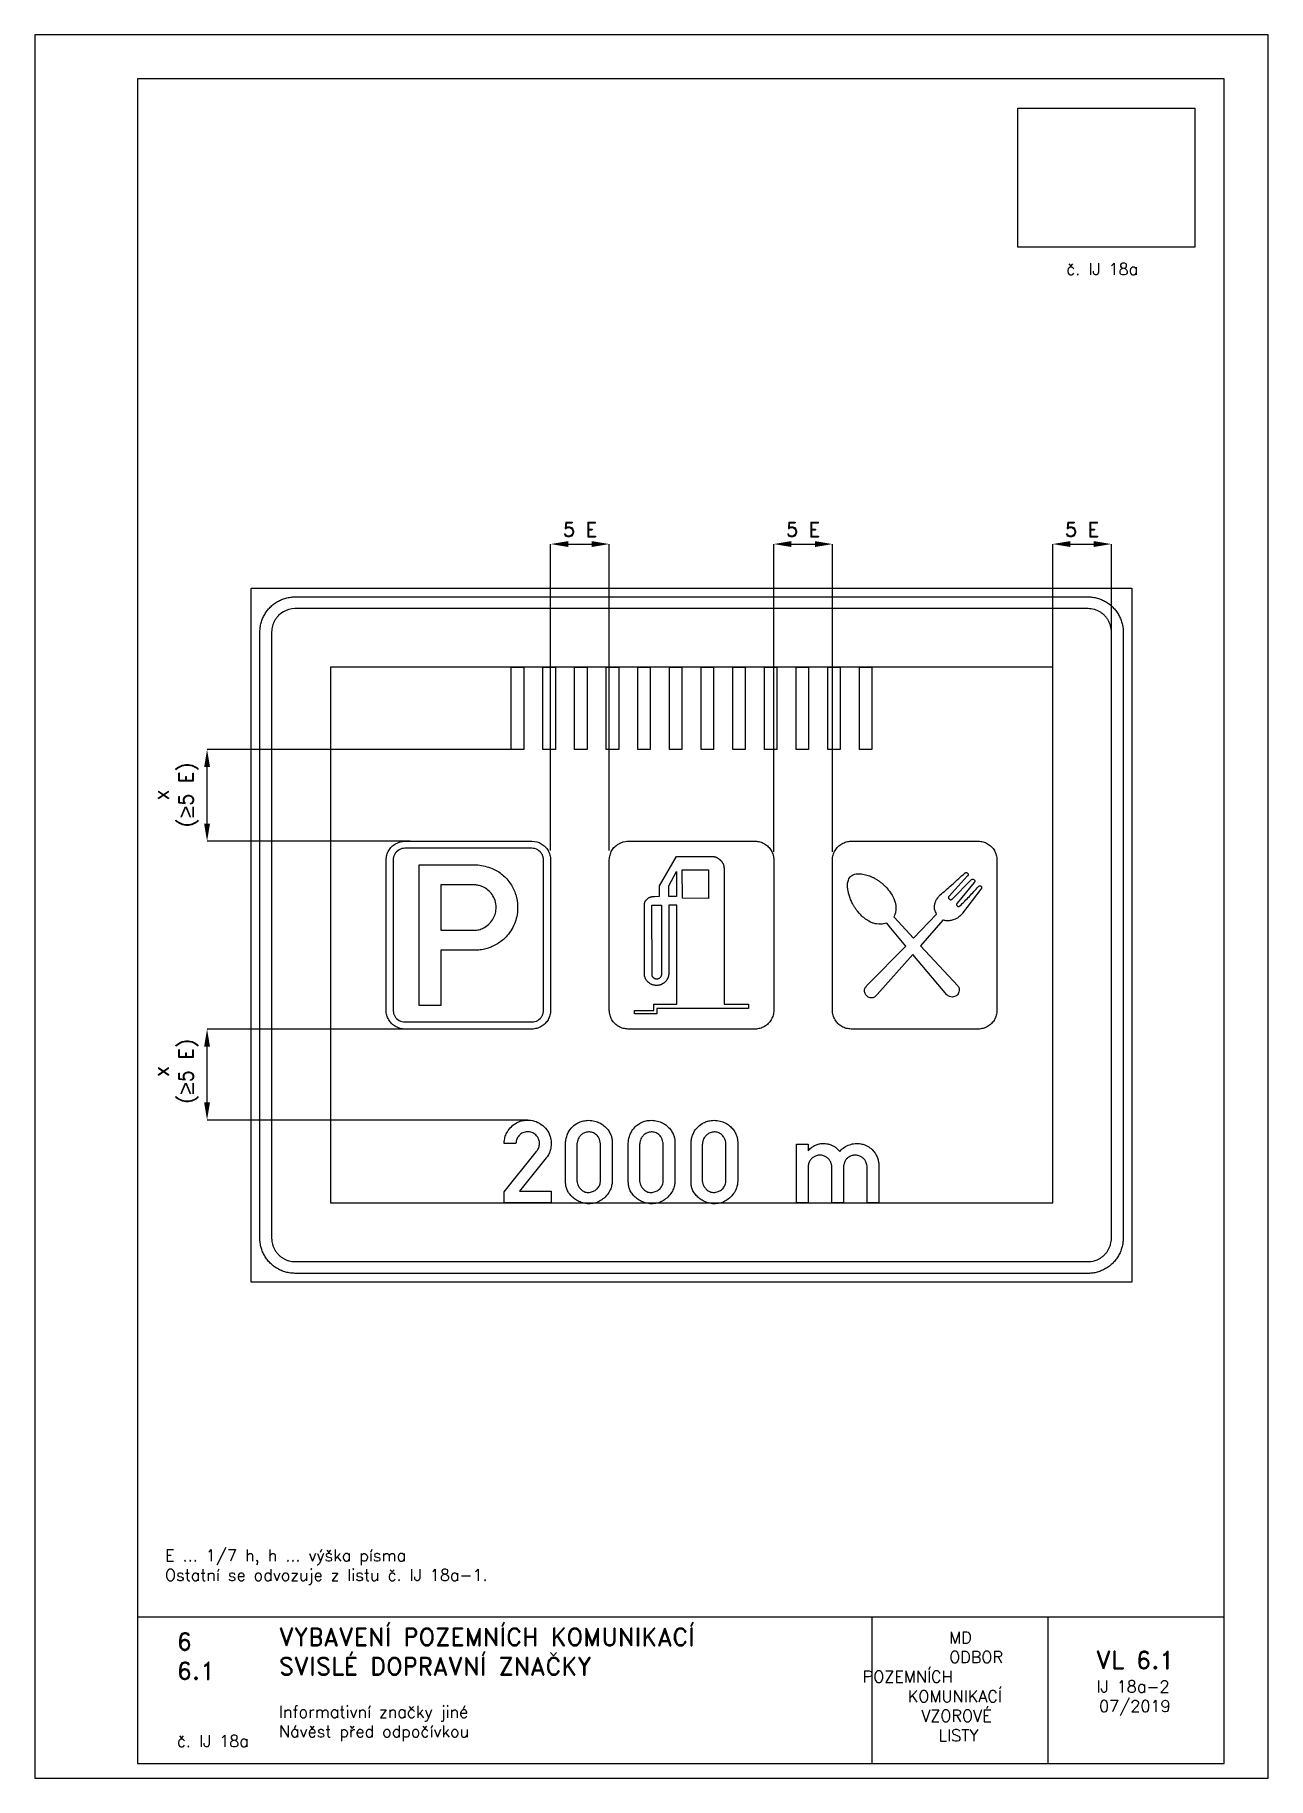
# Paper-space layout 'IJ 18a-2' of a CAD drawing. Header units: millimetres. Extents: x 0 to 210, y 0 to 297.
# The model-space entities are those that its viewports show. They can reach past a viewport. Long polylines and large blocks are cut down to what shows.
import ezdxf

# ---------------------------------------------------------------- set-up
doc = ezdxf.new("R2010")
doc.units = ezdxf.units.MM
doc.header["$LTSCALE"] = 5
doc.linetypes.add('ČÁRKOVANÁX2', pattern=[1.5, 1, -0.5])
for name, color, linetype in [('Kóty', 2, 'Continuous'), ('Rozpiska', 7, 'Continuous'), ('Značka', 7, 'Continuous')]:
    doc.layers.add(name, color=color, linetype=linetype)
doc.layers.add('Rámeček', color=6, linetype='Continuous', plot=False)
doc.styles.get("Standard").update_dxf_attribs({"font": 'romand.shx', "height": 50})
doc.dimstyles.get("Standard").update_dxf_attribs({"dimtxt": 50, "dimasz": 60, "dimexe": 0.18, "dimexo": 0.0625, "dimgap": 25, "dimtad": 1, "dimdec": 0, "dimzin": 0, "dimdsep": 46, "dimtxsty": 'Standard', "dimcen": 0.09, "dimadec": 0, "dimazin": 0, "dimtfac": 1, "dimtdec": 0, "dimtofl": 0, "dimtmove": 0, "dimatfit": 3, "dimfxl": 1, "dimtolj": 1, "dimtzin": 0, "dimarcsym": 0})
picture_1 = doc.add_image_def('image1.png', size_in_pixel=(280, 220))

psp = doc.layouts.new('IJ 18a-2')

# ---------------------------------------------------------------- texts
at = {"layer": 'Rozpiska', "color": 7, "attachment_point": 1}
for s, width, heights, insert, char_height in [('\\pi2.27642;č. IJ 18a', 18.8385, [0], (173.34, 258.09), 2), ('E ... 1/7 h, h ... výška písma\\POstatní se odvozuje z listu č. IJ 18a-1.{\\H2x; }', 177.6822, [0], (22.16, 38.94), 2), ('6', 149.0422, [0], (24.17, 24.77), 3), ('{\\C6;VYBAVENÍ POZEMNÍCH KOMUNIKACÍ\\P}SVISLÉ DOPRAVNÍ ZNAČKY{\\H1.34524x; }', 149.0422, [0], (41.56, 25.56), 3), ('\\pi14.7414;{\\C6;MD\\P\\pi2.36044;}ODBOR POZEMNÍCH{\\H1.57143x; }\\P\\pi7.69378;KOMUNIKACÍ{\\H1.5x; }\\P\\pi9.97949;{\\C6;VZOROVÉ\\H1.47619x; \\H0.67742x;\\P\\pi12.93187;LISTY\\H1.26984x; }', 33.1018, [0], (140.95, 24.95), 2), ('\\pi1.03113;{\\H1.5x;\\C6;VL 6.1\\P\\pi1.12633;\\H0.66667x;IJ 18a-2\\H1.66666x; \\H0.6x;\\P\\pi1.5549;07/2019\\H1.80159x; }', 16.0623, [0], (179.66, 21.61), 2), ('6.1', 149.0422, [0], (24.17, 19.78), 3), ('{\\C6;Informativní značky jiné\\P}Návěst před odpočívkou{\\H1.83333x; }', 149.0422, [0], (41.56, 12.29), 2), ('{\\C6;č. IJ 18a}', 18.3305, [2.67], (24.18, 7.31), 2)]:
    psp.add_mtext_dynamic_manual_height_columns(s, width=width, gutter_width=100, heights=heights, dxfattribs=dict(at, insert=insert, char_height=char_height))

msp = doc.modelspace()

# ---------------------------------------------------------------- texts
at = {"layer": 'Kóty', "char_height": 50, "attachment_point": 5, "rotation": 90}
for insert, width in [((-85.1, 2767.8), 298.893), ((-85.1, 1825.9), 250.091)]:
    msp.add_mtext('\\A1;x\\P({\\fArial|b0|i0|c238|p34;\\H1.08333x;≥\\Fromand|c238;\\H0.92308x;5 E)}', dxfattribs=dict(at, insert=insert, width=width))

# ---------------------------------------------------------------- blocks, each defined once
blk = doc.blocks.new('*D0')
at = {"layer": 'Defpoints', "color": 0, "transparency": 16777216}
for p in [(3099.7, 3622.2), (2899.7, 3202.2), (3099.7, 3202.2)]:
    blk.add_point(p, dxfattribs=at)
at = {"layer": 'Kóty', "color": 0, "lineweight": -2, "transparency": 16777216}
for p, q in [((2899.7, 3202.3), (2899.7, 3622.4)), ((2959.7, 3622.2), (3039.7, 3622.2)), ((3099.7, 3202.3), (3099.7, 3622.4))]:
    blk.add_line(p, q, dxfattribs=at)
at = {"layer": 'Kóty', "color": 0, "transparency": 16777216}
for points in [[(2959.7, 3632.2), (2959.7, 3612.2), (2899.7, 3622.2)], [(3039.7, 3632.2), (3039.7, 3612.2), (3099.7, 3622.2)]]:
    blk.add_solid(points, dxfattribs=at)
at = {"layer": 'Kóty', "color": 0, "transparency": 16777216, "insert": (2999.7, 3672.2), "char_height": 50, "attachment_point": 5}
blk.add_mtext('\\A1;5 E', dxfattribs=at)
blk = doc.blocks.new('*D1')
at = {"layer": 'Defpoints', "color": 0, "transparency": 16777216}
for p in [(1389.7, 3622.2), (1189.7, 2578.5), (1389.7, 2578.5)]:
    blk.add_point(p, dxfattribs=at)
at = {"layer": 'Kóty', "color": 0, "lineweight": -2, "transparency": 16777216}
for p, q in [((1189.7, 2578.6), (1189.7, 3622.4)), ((1249.7, 3622.2), (1329.7, 3622.2)), ((1389.7, 2578.6), (1389.7, 3622.4))]:
    blk.add_line(p, q, dxfattribs=at)
at = {"layer": 'Kóty', "color": 0, "transparency": 16777216}
for points in [[(1249.7, 3632.2), (1249.7, 3612.2), (1189.7, 3622.2)], [(1329.7, 3632.2), (1329.7, 3612.2), (1389.7, 3622.2)]]:
    blk.add_solid(points, dxfattribs=at)
at = {"layer": 'Kóty', "color": 0, "transparency": 16777216, "insert": (1289.7, 3672.2), "char_height": 50, "attachment_point": 5}
blk.add_mtext('\\A1;5 E', dxfattribs=at)
blk = doc.blocks.new('*D2')
at = {"layer": 'Defpoints', "color": 0, "transparency": 16777216}
for p in [(2149.7, 3622.2), (1949.7, 2573.3), (2149.7, 2573.3)]:
    blk.add_point(p, dxfattribs=at)
at = {"layer": 'Kóty', "color": 0, "lineweight": -2, "transparency": 16777216}
for p, q in [((1949.7, 2573.3), (1949.7, 3622.4)), ((2009.7, 3622.2), (2089.7, 3622.2)), ((2149.7, 2573.3), (2149.7, 3622.4))]:
    blk.add_line(p, q, dxfattribs=at)
at = {"layer": 'Kóty', "color": 0, "transparency": 16777216}
for points in [[(2009.7, 3632.2), (2009.7, 3612.2), (1949.7, 3622.2)], [(2089.7, 3632.2), (2089.7, 3612.2), (2149.7, 3622.2)]]:
    blk.add_solid(points, dxfattribs=at)
at = {"layer": 'Kóty', "color": 0, "transparency": 16777216, "insert": (2049.7, 3672.2), "char_height": 50, "attachment_point": 5}
blk.add_mtext('\\A1;5 E', dxfattribs=at)

# ---------------------------------------------------------------- dimensions: what is measured, and where the dimension line sits
at = {"layer": 'Kóty'}
for base, p1, p2, picture, middle in [((1389.7, 3622.2), (1189.7, 2578.5), (1389.7, 2578.5), '*D1', (1289.7, 3672.2)), ((2149.7, 3622.2), (1949.7, 2573.3), (2149.7, 2573.3), '*D2', (2049.7, 3672.2)), ((3099.7, 3622.2), (2899.7, 3202.2), (3099.7, 3202.2), '*D0', (2999.7, 3672.2))]:
    dim = msp.add_linear_dim(base=base, p1=p1, p2=p2, text='5 E', dimstyle='Standard', dxfattribs=at)
    dim.commit()
    dim.dimension.update_dxf_attribs({"geometry": picture, "text_midpoint": middle})

# ---------------------------------------------------------------- linework, layer by layer
at = {"layer": 'Kóty'}
for p, q in [((1055.7, 2922.2), (19.5, 2922.2)), ((19.7, 2669.7), (19.7, 2862.2)), ((711.6, 2609.7), (19.5, 2609.7)), ((711, 1969.7), (19.5, 1969.7)), ((19.7, 1719.5), (19.7, 1909.7)), ((1112.5, 1659.5), (19.5, 1659.5))]:
    msp.add_line(p, q, dxfattribs=at)
for points in [[(9.7, 2862.2), (29.7, 2862.2), (19.7, 2922.2)], [(9.7, 2669.7), (29.7, 2669.7), (19.7, 2609.7)], [(9.7, 1909.7), (29.7, 1909.7), (19.7, 1969.7)], [(9.7, 1719.5), (29.7, 1719.5), (19.7, 1659.5)]]:
    msp.add_solid(points, dxfattribs=at)
at = {"layer": 'Značka', "color": 5}
for points in [[(169.7, 1107.2), (169.7, 3472.2), (3169.7, 3472.2), (3169.7, 1107.2), (169.7, 1107.2)], [(1055.7, 2922.2), (1055.7, 3202.2), (1098.2, 3202.2), (1098.2, 2922.2), (1055.7, 2922.2)], [(1163.5, 2922.2), (1163.5, 3202.2), (1205.9, 3202.2), (1205.9, 2922.2), (1163.5, 2922.2)], [(1271.3, 2922.2), (1271.3, 3202.2), (1313.7, 3202.2), (1313.7, 2922.2), (1271.3, 2922.2)], [(1379, 2922.2), (1379, 3202.2), (1421.5, 3202.2), (1421.5, 2922.2), (1379, 2922.2)], [(1486.8, 2922.2), (1486.8, 3202.2), (1529.3, 3202.2), (1529.3, 2922.2), (1486.8, 2922.2)], [(1594.6, 2922.2), (1594.6, 3202.2), (1637, 3202.2), (1637, 2922.2), (1594.6, 2922.2)], [(1702.4, 2922.2), (1702.4, 3202.2), (1744.8, 3202.2), (1744.8, 2922.2), (1702.4, 2922.2)], [(1810.1, 2922.2), (1810.1, 3202.2), (1852.6, 3202.2), (1852.6, 2922.2), (1810.1, 2922.2)], [(1917.9, 2922.2), (1917.9, 3202.2), (1960.3, 3202.2), (1960.3, 2922.2), (1917.9, 2922.2)], [(2025.7, 2922.2), (2025.7, 3202.2), (2068.1, 3202.2), (2068.1, 2922.2), (2025.7, 2922.2)], [(2133.4, 2922.2), (2133.4, 3202.2), (2175.9, 3202.2), (2175.9, 2922.2), (2133.4, 2922.2)], [(2241.2, 2922.2), (2241.2, 3202.2), (2283.7, 3202.2), (2283.7, 2922.2), (2241.2, 2922.2)]]:
    msp.add_lwpolyline(points, dxfattribs=at)
for points in [[(319.7, 1137.2), (319.2, 1137.2), (318.7, 1137.2, -0.032179), (303.3, 1138.3, -0.035457), (288, 1141.4, -0.036267), (273.3, 1146.4, -0.034424), (259.4, 1153.4, -0.033731), (246.5, 1162.1, -0.034079), (234.8, 1172.3, -0.034202), (224.5, 1184, -0.034215), (215.9, 1196.9, -0.034038), (209, 1210.8, -0.033411), (203.9, 1225.5, -0.034125), (200.7, 1240.8, -0.036744), (199.7, 1256.3), (199.7, 1256.7), (199.7, 1257.2), (199.7, 3322.2), (199.7, 3322.7, -0.000709), (199.7, 3323.1, -0.032177), (200.8, 3338.6, -0.035447), (203.9, 3353.9, -0.03626), (208.9, 3368.6, -0.034408), (215.9, 3382.5, -0.033711), (224.5, 3395.4, -0.034092), (234.8, 3407, -0.034187), (246.5, 3417.3, -0.034242), (259.4, 3426, -0.034026), (273.3, 3432.9, -0.033372), (288, 3437.9, -0.034145), (303.3, 3441.2, -0.03678), (318.7, 3442.2), (319.2, 3442.2), (319.7, 3442.2), (3019.7, 3442.2), (3020.2, 3442.2), (3020.6, 3442.2, -0.032211), (3036.1, 3441.1, -0.035398), (3051.4, 3437.9, -0.036257), (3066.1, 3433, -0.034417), (3080, 3426, -0.033707), (3092.9, 3417.3, -0.034076), (3104.5, 3407, -0.034203), (3114.8, 3395.4, -0.034241), (3123.5, 3382.5, -0.03402), (3130.4, 3368.6, -0.03342), (3135.4, 3353.9, -0.034121), (3138.7, 3338.6, -0.03675), (3139.7, 3323.1), (3139.7, 3322.7), (3139.7, 3322.2), (3139.7, 1257.2), (3139.7, 1256.7), (3139.7, 1256.3, -0.03218), (3138.6, 1240.8, -0.035459), (3135.4, 1225.5, -0.036272), (3130.5, 1210.8, -0.034417), (3123.5, 1196.9, -0.03372), (3114.8, 1184, -0.034076), (3104.5, 1172.3, -0.034204), (3092.9, 1162, -0.034215), (3080, 1153.4, -0.03402), (3066.1, 1146.5, -0.033415), (3051.4, 1141.4, -0.034111), (3036.1, 1138.2, -0.036748), (3020.6, 1137.2), (3020.2, 1137.2), (3019.7, 1137.2), (319.7, 1137.2)], [(319.7, 1177.2), (3019.7, 1177.2), (3020, 1177.2), (3020.3, 1177.2, 0.032177), (3030.7, 1177.9, 0.035443), (3040.8, 1180, 0.036259), (3050.6, 1183.3, 0.034425), (3059.9, 1188, 0.033741), (3068.5, 1193.8, 0.034066), (3076.3, 1200.6, 0.034182), (3083.1, 1208.4, 0.034226), (3088.9, 1217, 0.034056), (3093.5, 1226.3, 0.033425), (3096.9, 1236.1, 0.034151), (3099, 1246.2, 0.036743), (3099.7, 1256.6), (3099.7, 1256.9), (3099.7, 1257.2), (3099.7, 3322.2), (3099.7, 3322.5), (3099.7, 3322.8, 0.032183), (3099, 3333.2, 0.035447), (3096.9, 3343.3, 0.036274), (3093.5, 3353.1, 0.034425), (3088.9, 3362.4, 0.033755), (3083.1, 3371, 0.034097), (3076.3, 3378.8, 0.034164), (3068.5, 3385.6, 0.034206), (3059.9, 3391.4, 0.034035), (3050.6, 3396, 0.03347), (3040.8, 3399.4, 0.034127), (3030.6, 3401.5, 0.036766), (3020.3, 3402.2), (3020, 3402.2), (3019.7, 3402.2), (319.7, 3402.2), (319.4, 3402.2), (319.1, 3402.2), (308.7, 3401.5), (298.6, 3399.4), (288.8, 3396), (279.5, 3391.4), (270.9, 3385.6), (263.1, 3378.8, 0.034235), (256.3, 3371, 0.034206), (250.5, 3362.4, 0.034031), (245.9, 3353.1, 0.03342), (242.5, 3343.3, 0.034122), (240.4, 3333.1, 0.036744), (239.7, 3322.8), (239.7, 3322.5), (239.7, 3322.2), (239.7, 1257.2), (239.7, 1256.9), (239.7, 1256.6, 0.032178), (240.4, 1246.2, 0.035444), (242.5, 1236.1, 0.036267), (245.8, 1226.3, 0.034422), (250.5, 1217, 0.033731), (256.3, 1208.4, 0.034071), (263.1, 1200.6, 0.034205), (270.9, 1193.8, 0.034223), (279.5, 1188, 0.034048), (288.8, 1183.4, 0.033416), (298.6, 1180, 0.034152), (308.7, 1177.9, 0.036741), (319.1, 1177.2), (319.4, 1177.2), (319.7, 1177.2)], [(693.7, 1969.7), (693.4, 1969.7), (693.2, 1969.7), (684.9, 1970.3), (676.8, 1972), (668.9, 1974.6), (661.5, 1978.4, -0.033712), (654.6, 1983, -0.034094), (648.4, 1988.4, -0.034182), (642.9, 1994.7, -0.034218), (638.3, 2001.5, -0.034036), (634.6, 2009, -0.033402), (632, 2016.8, -0.034123), (630.2, 2024.9, -0.036742), (629.7, 2033.2), (629.7, 2033.4), (629.7, 2033.7), (629.7, 2545.7), (629.7, 2545.9), (629.7, 2546.2, -0.032183), (630.3, 2554.5, -0.035441), (632, 2562.6, -0.03627), (634.6, 2570.4, -0.034399), (638.3, 2577.8, -0.033755), (642.9, 2584.7, -0.03408), (648.4, 2590.9, -0.034179), (654.6, 2596.4), (661.5, 2601), (669, 2604.7), (676.8, 2607.4), (684.9, 2609.1), (693.2, 2609.7), (693.4, 2609.7), (693.7, 2609.7), (1125.7, 2609.7), (1125.9, 2609.7), (1126.2, 2609.7), (1134.5, 2609.1), (1142.6, 2607.4), (1150.4, 2604.8), (1157.8, 2601), (1164.7, 2596.4, -0.034114), (1170.9, 2590.9, -0.034209), (1176.4, 2584.7, -0.034238), (1181, 2577.8, -0.034056), (1184.7, 2570.4, -0.03343), (1187.4, 2562.6, -0.034123), (1189.1, 2554.5, -0.036747), (1189.7, 2546.2), (1189.7, 2545.9), (1189.7, 2545.7), (1189.7, 2033.7), (1189.7, 2033.4), (1189.7, 2033.2, -0.032171), (1189.1, 2024.9, -0.035431), (1187.4, 2016.8, -0.036261), (1184.8, 2009, -0.034426), (1181, 2001.5, -0.033705), (1176.4, 1994.7, -0.034056), (1170.9, 1988.4, -0.034221), (1164.7, 1982.9, -0.034229), (1157.8, 1978.4, -0.034065), (1150.4, 1974.6, -0.033412), (1142.6, 1972, -0.034112), (1134.5, 1970.2, -0.036753), (1126.2, 1969.7), (1125.9, 1969.7), (1125.7, 1969.7), (693.7, 1969.7)], [(693.7, 1993.7), (1125.7, 1993.7), (1125.8, 1993.7), (1126, 1993.7), (1131.2, 1994.1), (1136.2, 1995.1), (1141.2, 1996.8), (1145.8, 1999.1), (1150.1, 2002), (1154, 2005.4), (1157.4, 2009.3, 0.034199), (1160.3, 2013.6, 0.034034), (1162.6, 2018.2, 0.033414), (1164.3, 2023.1, 0.034124), (1165.3, 2028.2, 0.03674), (1165.7, 2033.4), (1165.7, 2033.5), (1165.7, 2033.7), (1165.7, 2545.7), (1165.7, 2545.9), (1165.7, 2546, 0.032185), (1165.3, 2551.2, 0.035458), (1164.3, 2556.2, 0.036271), (1162.6, 2561.2, 0.034372), (1160.3, 2565.8, 0.03364), (1157.4, 2570.1), (1154, 2574), (1150.1, 2577.4), (1145.8, 2580.3), (1141.2, 2582.6), (1136.2, 2584.3), (1131.2, 2585.3), (1126, 2585.7), (1125.8, 2585.7), (1125.7, 2585.7), (693.7, 2585.7), (693.5, 2585.7), (693.4, 2585.7), (688.2, 2585.3), (683.1, 2584.3), (678.2, 2582.6), (673.6, 2580.3), (669.3, 2577.4), (665.4, 2574), (662, 2570.1), (659.1, 2565.8), (656.8, 2561.2, 0.033403), (655.1, 2556.2, 0.034157), (654, 2551.2, 0.036746), (653.7, 2546, 0.000795), (653.7, 2545.9), (653.7, 2545.7), (653.7, 2033.7), (653.7, 2033.5), (653.7, 2033.4, 0.032177), (654.1, 2028.2, 0.035447), (655.1, 2023.1, 0.03628), (656.8, 2018.2, 0.03442), (659.1, 2013.6, 0.033745), (662, 2009.3), (665.4, 2005.4), (669.3, 2002), (673.6, 1999.1), (678.2, 1996.8), (683.1, 1995.1), (688.2, 1994), (693.4, 1993.7), (693.5, 1993.7), (693.7, 1993.7)], [(742.1, 2049.7), (742.1, 2529.7), (936.2, 2529.7), (939.1, 2529.3), (942, 2528.9, -0.025353), (966.6, 2524.5, -0.042934), (990.3, 2516.7, -0.079586), (1025.7, 2495.6, -0.076485), (1053.1, 2464.4, -0.076886), (1071.1, 2427.4, -0.075742), (1077.3, 2386.6, -0.09403), (1068.7, 2333.9, -0.098357), (1041.4, 2288.1, -0.073288), (1012.5, 2262.4, -0.067697), (977.6, 2245.7, -0.034195), (959.5, 2240.7, -0.037873), (941, 2238.4), (937.9, 2238.2), (934.8, 2238.1), (815.6, 2238.1), (815.6, 2049.7), (742.1, 2049.7)], [(815.6, 2460.7), (815.6, 2306.3), (929.3, 2306.3), (931.5, 2306.3), (933.8, 2306.4, 0.06713), (949.7, 2309.2, 0.057721), (964.7, 2316, 0.071743), (981.9, 2329.1, 0.07449), (994.6, 2346.4, 0.068271), (1001.9, 2364.6, 0.065315), (1004.1, 2384.1, 0.0772), (1000.7, 2407.4, 0.083748), (990.2, 2428.3, 0.073405), (976.3, 2443.3, 0.066063), (958.8, 2453.9, 0.042693), (946.9, 2458.3, 0.04927), (934.6, 2460.5), (932.7, 2460.6), (930.8, 2460.7), (815.6, 2460.7)], [(1031.8, 1377.2), (1031.8, 1414.6), (1141.4, 1552.5), (1143, 1554.5), (1144.5, 1556.6, 0.082998), (1150.4, 1569, 0.094407), (1151.7, 1582.8, 0.092139), (1148.9, 1595.2, 0.084044), (1141.8, 1606, 0.098141), (1129.4, 1615.6, 0.10606), (1114.4, 1619.7, 0.106181), (1099, 1617.7, 0.099958), (1085.6, 1609.8, 0.083729), (1077.2, 1600.1, 0.091643), (1072.7, 1588.4, 0.026143), (1072.1, 1584.1, 0.008691), (1071.7, 1579.7), (1031.8, 1579.7, -0.003372), (1031.9, 1583.5, -0.010133), (1032.1, 1587.3, -0.059428), (1035.5, 1604.1, -0.058237), (1042.6, 1619.8, -0.072157), (1056, 1637, -0.072214), (1073.6, 1649.7, -0.061496), (1090.5, 1656.7, -0.059927), (1108.6, 1659.4, -0.083063), (1134.4, 1656.3, -0.08705), (1157.9, 1644.9, -0.087766), (1176.8, 1626.8, -0.087799), (1188.2, 1603.5, -0.068487), (1191.8, 1583.6, -0.062418), (1190.1, 1563.3, -0.050694), (1185.7, 1548.3, -0.061835), (1178.2, 1534.8), (1176.7, 1532.7), (1175.1, 1530.7), (1084.2, 1417.2), (1191.7, 1417.2), (1191.7, 1377.2), (1031.8, 1377.2)], [(1240.7, 1576.1, -0.001996), (1240.7, 1578.6, -0.005987), (1240.7, 1581.1, -0.049016), (1242.5, 1596.4, -0.049991), (1247.4, 1611.2, -0.079535), (1260.2, 1632.4, -0.089092), (1279.1, 1648, -0.059799), (1293.6, 1654.7, -0.052001), (1309.2, 1658, -0.062014), (1329.6, 1658.1, -0.064515), (1349.3, 1653, -0.055445), (1364.6, 1645.4, -0.055496), (1377.8, 1634.6, -0.051109), (1387.5, 1623, -0.054889), (1394.5, 1609.6, -0.045217), (1398.1, 1598.1, -0.045982), (1399.5, 1586.1, -0.012285), (1399.6, 1582, -0.004098), (1399.5, 1577.8), (1399.5, 1455.8, -0.002287), (1399.5, 1453.3, -0.006861), (1399.5, 1450.8, -0.051764), (1397.6, 1436.2, -0.049681), (1392.8, 1422.3, -0.066785), (1382.4, 1404.8, -0.065906), (1367.7, 1390.6, -0.061086), (1352, 1381, -0.064132), (1334.3, 1375.5, -0.069654), (1314, 1374.5, -0.067458), (1294.2, 1378.9, -0.056815), (1278.2, 1386.4, -0.049577), (1264.1, 1397.3, -0.048061), (1253.4, 1408.8, -0.065887), (1245.7, 1422.3, -0.054764), (1242, 1434.6, -0.042374), (1240.7, 1447.4, -0.009275), (1240.6, 1451.6, -0.003129), (1240.7, 1455.8), (1240.7, 1576.1)], [(1279.1, 1576.1), (1279.1, 1455.8, 0.003198), (1279.1, 1454.1, 0.009625), (1279.1, 1452.4, 0.073875), (1281.1, 1442, 0.059508), (1285.8, 1432.3, 0.070715), (1293.7, 1422.4, 0.094563), (1304.2, 1415.6, 0.108378), (1318.2, 1412.9, 0.08755), (1332.6, 1415.6, 0.078168), (1344, 1421.6, 0.088176), (1352.7, 1430.7, 0.061775), (1356.8, 1438.3, 0.061185), (1358.9, 1446.7, 0.025191), (1359.3, 1451.2, 0.008387), (1359.4, 1455.8), (1359.4, 1576.1, 0.005526), (1359.1, 1580.1, 0.016481), (1358.7, 1584, 0.058306), (1356, 1593.9, 0.064715), (1351, 1602.9, 0.088101), (1341.5, 1612.4, 0.09791), (1329.3, 1617.9, 0.099875), (1315.7, 1618.8, 0.088284), (1302.5, 1614.6, 0.074153), (1292.9, 1608, 0.075687), (1285.7, 1599, 0.052591), (1282.1, 1591.4, 0.046078), (1280, 1583.3, 0.014325), (1279.5, 1579.7), (1279.1, 1576.1)], [(1454.3, 1576.1, -0.001996), (1454.3, 1578.6, -0.00589), (1454.3, 1581.1, -0.049016), (1456.2, 1596.4, -0.049984), (1461, 1611.2, -0.079543), (1473.9, 1632.4, -0.089089), (1492.8, 1648, -0.059795), (1507.2, 1654.7, -0.052001), (1522.9, 1658, -0.062014), (1543.3, 1658.1, -0.064512), (1563, 1653, -0.055445), (1578.2, 1645.4, -0.055487), (1591.4, 1634.6, -0.051096), (1601.1, 1623, -0.054889), (1608.1, 1609.6, -0.045227), (1611.7, 1598.1, -0.045982), (1613.1, 1586.1, -0.012315), (1613.2, 1582, -0.004127), (1613.1, 1577.8), (1613.1, 1455.8, -0.002384), (1613.2, 1453.3, -0.006959), (1613.1, 1450.8, -0.051781), (1611.3, 1436.2, -0.049689), (1606.5, 1422.3, -0.06679), (1596, 1404.8, -0.065911), (1581.4, 1390.6, -0.061089), (1565.6, 1381, -0.064136), (1548, 1375.5, -0.069655), (1527.6, 1374.5, -0.06746), (1507.8, 1378.9, -0.056817), (1491.8, 1386.4, -0.049581), (1477.7, 1397.3, -0.048067), (1467.1, 1408.8, -0.065881), (1459.3, 1422.3, -0.054754), (1455.6, 1434.6, -0.042355), (1454.3, 1447.4, -0.009246), (1454.3, 1451.6, -0.0031), (1454.3, 1455.8), (1454.3, 1576.1)], [(1492.8, 1576.1), (1492.8, 1455.8, 0.003198), (1492.7, 1454.1, 0.009625), (1492.8, 1452.4, 0.073864), (1494.7, 1442, 0.059529), (1499.4, 1432.3, 0.070723), (1507.4, 1422.4, 0.094557), (1517.9, 1415.6, 0.10838), (1531.9, 1412.9, 0.087548), (1546.3, 1415.6, 0.078159), (1557.6, 1421.6, 0.088184), (1566.3, 1430.7, 0.061762), (1570.4, 1438.3, 0.061185), (1572.5, 1446.7, 0.025191), (1572.9, 1451.2, 0.008387), (1573, 1455.8), (1573, 1576.1, 0.005464), (1572.7, 1580.1, 0.016481), (1572.3, 1584, 0.058317), (1569.7, 1593.9, 0.064705), (1564.7, 1602.9, 0.088088), (1555.2, 1612.4, 0.097903), (1542.9, 1617.9, 0.099874), (1529.3, 1618.8, 0.08829), (1516.2, 1614.6, 0.074147), (1506.5, 1608, 0.075671), (1499.3, 1599, 0.052579), (1495.7, 1591.4, 0.046064), (1493.6, 1583.3, 0.014292), (1493.1, 1579.7), (1492.8, 1576.1)], [(1668, 1576.1, -0.001996), (1668, 1578.6, -0.005987), (1668, 1581.1, -0.049016), (1669.8, 1596.4, -0.049984), (1674.7, 1611.2, -0.079539), (1687.5, 1632.4, -0.089092), (1706.4, 1648, -0.059799), (1720.9, 1654.7, -0.052001), (1736.5, 1658, -0.062014), (1756.9, 1658.1, -0.064512), (1776.6, 1653, -0.055449), (1791.9, 1645.4, -0.055491), (1805.1, 1634.6, -0.051103), (1814.7, 1623, -0.054889), (1821.8, 1609.6, -0.045237), (1825.3, 1598.1, -0.045982), (1826.8, 1586.1, -0.012315), (1826.9, 1582, -0.004069), (1826.8, 1577.8), (1826.8, 1455.8, -0.002287), (1826.8, 1453.3, -0.006959), (1826.8, 1450.8, -0.051781), (1824.9, 1436.2, -0.049697), (1820.1, 1422.3, -0.066795), (1809.7, 1404.8, -0.065902), (1795, 1390.6, -0.061089), (1779.2, 1381, -0.064132), (1761.6, 1375.5, -0.069654), (1741.3, 1374.5, -0.06746), (1721.5, 1378.9, -0.056817), (1705.5, 1386.4, -0.049577), (1691.4, 1397.3, -0.048061), (1680.7, 1408.8, -0.065887), (1673, 1422.3, -0.054764), (1669.3, 1434.6, -0.042355), (1668, 1447.4, -0.009246), (1667.9, 1451.6, -0.0031), (1668, 1455.8), (1668, 1576.1)], [(1706.4, 1576.1), (1706.4, 1455.8, 0.003198), (1706.4, 1454.1, 0.009625), (1706.4, 1452.4, 0.073875), (1708.4, 1442, 0.059518), (1713.1, 1432.3, 0.070723), (1721, 1422.4, 0.094568), (1731.5, 1415.6, 0.10838), (1745.5, 1412.9, 0.087548), (1759.9, 1415.6, 0.078164), (1771.3, 1421.6, 0.088176), (1780, 1430.7, 0.061762), (1784.1, 1438.3, 0.061185), (1786.2, 1446.7, 0.025191), (1786.6, 1451.2, 0.008387), (1786.7, 1455.8), (1786.7, 1576.1, 0.005495), (1786.4, 1580.1, 0.016543), (1786, 1584, 0.058329), (1783.3, 1593.9, 0.064705), (1778.3, 1602.9, 0.088094), (1768.8, 1612.4, 0.09791), (1756.6, 1617.9, 0.099875), (1743, 1618.8, 0.088288), (1729.8, 1614.6, 0.074159), (1720.2, 1608, 0.075687), (1712.9, 1599, 0.052579), (1709.3, 1591.4, 0.046064), (1707.3, 1583.3, 0.014325), (1706.8, 1579.7, 0.004755), (1706.4, 1576.1)], [(2026.8, 1377.2), (2026.8, 1577.3), (2067, 1577.3), (2067, 1555), (2069.2, 1557.5), (2071.4, 1559.8, -0.053798), (2082.3, 1568.8, -0.054626), (2095, 1575.1, -0.049755), (2107, 1578.7, -0.049908), (2119.6, 1579.9, -0.044603), (2130.7, 1579, -0.045336), (2141.5, 1576.1, -0.041517), (2151.4, 1571.7, -0.03478), (2160.6, 1565.9, -0.023408), (2165.6, 1561.9, -0.033523), (2170.1, 1557.4), (2172.3, 1554.9), (2174.3, 1552.3), (2176.7, 1555.1), (2179.1, 1557.8, -0.072054), (2194.1, 1569.5, -0.066449), (2211.8, 1576.8, -0.035545), (2221.6, 1579, -0.035856), (2231.5, 1579.8, -0.050517), (2245.8, 1578.7, -0.049642), (2259.7, 1574.7, -0.068294), (2277.2, 1565.3, -0.073303), (2291.3, 1551.4, -0.056855), (2299.7, 1538.2, -0.048829), (2305.1, 1523.6, -0.019131), (2306.4, 1518.2, -0.024986), (2307.2, 1512.8, -0.00935), (2307.4, 1510.3), (2307.5, 1507.9), (2307.5, 1377.2), (2267.4, 1377.2), (2267.4, 1499.8), (2267.3, 1501.3, 0.00764), (2267.3, 1502.8, 0.050189), (2266, 1510.3, 0.050875), (2263.3, 1517.4, 0.067722), (2257.7, 1525.9, 0.066941), (2250.1, 1532.7, 0.073532), (2240.1, 1537.8, 0.074318), (2229, 1539.8, 0.080762), (2216.8, 1538.6, 0.080686), (2205.6, 1533.6, 0.070508), (2197.5, 1527, 0.075401), (2191.7, 1518.4, 0.050774), (2189, 1511.1, 0.032975), (2187.5, 1503.5), (2187.4, 1502.5), (2187.2, 1501.4), (2187.2, 1377.2), (2147.1, 1377.2), (2147.1, 1500.6), (2147.1, 1502.2, 0.00975), (2147, 1503.9, 0.073755), (2144.6, 1513.9, 0.069006), (2139.6, 1523, 0.074738), (2131.8, 1531.1, 0.073802), (2122, 1536.7, 0.089072), (2108.2, 1539.8, 0.093653), (2094.3, 1537.8, 0.073298), (2084.8, 1533.4, 0.071141), (2076.9, 1526.5, 0.077009), (2070.5, 1516.5, 0.077982), (2067.3, 1505.1), (2067.1, 1503.6), (2067, 1502.1), (2067, 1377.2), (2026.8, 1377.2)]]:
    msp.add_lwpolyline(points, format="xyb", dxfattribs=at)
at = {"layer": 'Značka', "color": 6, "linetype": 'ČÁRKOVANÁX2', "ltscale": 5}
msp.add_lwpolyline([(2899.7, 3202.2), (439.7, 3202.2), (439.7, 1377.2), (2899.7, 1377.2), (2899.7, 3202.2)], dxfattribs=at)
at = {"layer": 'Značka', "color": 251}
for points in [[(1453.7, 1969.7), (1453.4, 1969.7), (1453.2, 1969.7, -0.032173), (1444.9, 1970.3, -0.035463), (1436.8, 1972, -0.036263), (1429, 1974.6, -0.034412), (1421.5, 1978.4, -0.033716), (1414.7, 1983, -0.034086), (1408.4, 1988.4, -0.034174), (1402.9, 1994.7, -0.034233), (1398.4, 2001.5, -0.034029), (1394.6, 2009, -0.033416), (1392, 2016.8, -0.034124), (1390.2, 2024.9, -0.036738), (1389.7, 2033.2), (1389.7, 2033.4), (1389.7, 2033.7), (1389.7, 2545.7), (1389.7, 2545.9), (1389.7, 2546.2, -0.032176), (1390.3, 2554.5, -0.035438), (1392, 2562.6, -0.036277), (1394.6, 2570.4, -0.034393), (1398.4, 2577.8, -0.033773), (1403, 2584.7, -0.034075), (1408.4, 2590.9, -0.034181), (1414.7, 2596.4, -0.034253), (1421.5, 2601, -0.033976), (1429, 2604.7), (1436.8, 2607.4), (1444.9, 2609.1, -0.036753), (1453.2, 2609.7), (1453.4, 2609.7), (1453.7, 2609.7), (1885.7, 2609.7), (1885.9, 2609.7), (1886.2, 2609.7, -0.032202), (1894.5, 2609.1, -0.035463), (1902.6, 2607.4, -0.036263), (1910.4, 2604.8, -0.034466), (1917.8, 2601, -0.033715), (1924.7, 2596.4, -0.034109), (1930.9, 2590.9, -0.034193), (1936.4, 2584.7, -0.03425), (1941, 2577.8, -0.034056), (1944.7, 2570.4, -0.033444), (1947.4, 2562.6, -0.034131), (1949.1, 2554.5, -0.036739), (1949.7, 2546.2), (1949.7, 2545.9), (1949.7, 2545.7), (1949.7, 2033.7), (1949.7, 2033.4), (1949.7, 2033.2, -0.032171), (1949.1, 2024.9, -0.035431), (1947.4, 2016.8, -0.036268), (1944.8, 2009, -0.034419), (1941, 2001.5, -0.033723), (1936.4, 1994.7, -0.034056), (1930.9, 1988.4, -0.034225), (1924.7, 1982.9, -0.034229), (1917.8, 1978.4, -0.034055), (1910.4, 1974.6, -0.033407), (1902.6, 1972, -0.034112), (1894.5, 1970.2, -0.036753), (1886.2, 1969.7), (1885.9, 1969.7), (1885.7, 1969.7), (1453.7, 1969.7)], [(1863.8, 2039.5), (1551.8, 2040), (1551.8, 2021.7), (1475.6, 2021.7), (1475.6, 2032.5), (1541.5, 2032.5), (1541.5, 2054.1), (1619.1, 2054.1), (1619.1, 2392.3), (1592.3, 2392.3), (1592.3, 2161.2), (1592.3, 2158.9), (1592.3, 2158.7), (1592.3, 2158.6), (1592.1, 2157.8), (1592, 2156.9), (1591.9, 2156.1), (1591.9, 2155.4), (1591.8, 2154.6), (1591.7, 2153.9), (1591.7, 2153.3), (1591.6, 2152.8), (1591.5, 2152.1), (1591.4, 2151.3), (1591.1, 2150.1), (1590.9, 2148.9), (1590.6, 2147.9), (1590.2, 2146.8), (1589.8, 2145.8), (1589.4, 2144.7), (1589.1, 2143.9), (1588.7, 2143), (1588.1, 2142), (1587.6, 2141), (1586.9, 2139.7), (1586.2, 2138.4), (1585.5, 2137.3), (1584.8, 2136.3), (1584.1, 2135.3), (1583.4, 2134.4), (1582.8, 2133.6), (1582.2, 2132.9), (1581.4, 2132), (1580.5, 2131.1), (1579.5, 2130), (1578.4, 2128.9), (1577.4, 2128), (1576.3, 2127.1), (1575.3, 2126.3), (1574.2, 2125.5), (1573.3, 2124.9), (1572.4, 2124.4), (1571.3, 2123.8), (1570.2, 2123.2), (1568.8, 2122.4), (1567.4, 2121.6), (1566.2, 2121.1), (1565, 2120.6), (1563.8, 2120.2), (1562.6, 2119.8), (1561.7, 2119.5), (1560.7, 2119.3), (1559.6, 2119.1), (1558.4, 2118.9), (1556.6, 2118.7), (1554.8, 2118.4), (1553.3, 2118.3), (1551.8, 2118.2), (1550.3, 2118.2), (1548.8, 2118.3), (1547.6, 2118.4), (1546.4, 2118.5), (1544.9, 2118.7), (1543.4, 2118.9), (1541.5, 2119.2), (1539.6, 2119.5), (1538, 2119.9), (1536.4, 2120.4), (1534.8, 2120.9), (1533.2, 2121.6), (1532, 2122.1), (1530.8, 2122.8), (1529.3, 2123.6), (1527.8, 2124.6), (1526.3, 2125.6), (1524.9, 2126.8), (1523.7, 2127.8), (1522.5, 2128.8), (1521.4, 2129.9), (1520.3, 2131), (1519.4, 2131.9), (1518.6, 2132.9), (1517.5, 2134.1), (1516.6, 2135.4), (1515.5, 2136.9), (1514.6, 2138.4), (1513.9, 2139.7), (1513.2, 2141), (1512.5, 2142.3), (1512, 2143.6), (1511.5, 2144.7), (1511.2, 2145.8), (1510.8, 2147.1), (1510.4, 2148.5), (1510, 2149.8), (1509.6, 2151), (1509.4, 2152.2), (1509.3, 2153.3), (1509.2, 2154.5), (1509.1, 2155.6), (1509.1, 2156.6), (1509, 2157.5), (1509, 2158.7), (1509, 2159.8), (1509, 2161), (1509, 2162.1), (1509, 2163), (1509, 2163.9), (1509, 2164.8), (1509, 2165.7), (1509, 2166.3), (1509, 2167), (1509, 2167.8), (1509, 2168.5), (1509, 2168.6), (1509, 2168.7), (1509, 2379.7), (1509, 2386.7), (1509, 2386.8), (1509, 2387), (1509, 2388, -0.0013), (1509, 2389.1, -0.001883), (1509, 2390), (1509.1, 2391), (1509.1, 2391.9), (1509.2, 2392.9), (1509.2, 2393.6), (1509.3, 2394.3), (1509.4, 2395.2), (1509.5, 2396.1), (1509.7, 2397.3), (1509.9, 2398.5), (1510.2, 2399.6), (1510.4, 2400.6), (1510.7, 2401.6), (1511.1, 2402.6), (1511.4, 2403.4), (1511.8, 2404.2), (1512.2, 2405.1), (1512.8, 2406), (1513.3, 2406.6), (1513.8, 2407.3), (1514.3, 2407.9), (1514.7, 2408.4), (1515.2, 2409), (1515.6, 2409.6), (1516, 2410), (1516.4, 2410.5), (1517, 2411), (1517.5, 2411.6), (1518.6, 2412.7), (1519.7, 2413.9), (1520.7, 2414.8), (1521.7, 2415.6), (1522.8, 2416.4), (1524, 2417.1), (1524.9, 2417.6), (1525.8, 2418.1), (1527.1, 2418.6), (1528.3, 2419.1), (1529.5, 2419.6), (1530.7, 2420), (1531.7, 2420.2), (1532.7, 2420.5), (1533.6, 2420.6), (1534.6, 2420.8), (1535.4, 2420.9), (1536.2, 2420.9), (1537.1, 2421), (1537.9, 2421), (1538, 2421), (1538.2, 2421), (1543.4, 2421.5), (1560.8, 2421.9), (1560.8, 2458.1), (1618.6, 2557.7), (1745.7, 2557.7), (1745.8, 2557.7), (1745.9, 2557.6), (1746.6, 2557.3), (1747.4, 2557.1), (1748.1, 2556.9), (1748.8, 2556.6), (1749.5, 2556.4), (1750.2, 2556.2), (1750.8, 2556), (1751.3, 2555.9), (1752, 2555.6), (1752.7, 2555.3), (1753.8, 2554.9), (1754.8, 2554.3), (1755.7, 2553.9), (1756.6, 2553.4), (1757.5, 2553), (1758.4, 2552.5), (1759, 2552.1), (1759.7, 2551.7), (1760.4, 2551.2), (1761.2, 2550.6), (1762.1, 2550), (1763.1, 2549.3), (1763.8, 2548.7), (1764.5, 2548.2), (1765.2, 2547.6), (1765.8, 2547), (1766.4, 2546.6), (1766.9, 2546.1), (1767.6, 2545.6), (1768.3, 2545), (1769.1, 2544.2), (1769.9, 2543.3), (1770.6, 2542.6), (1771.3, 2541.9), (1771.9, 2541.1), (1772.5, 2540.4), (1773, 2539.8), (1773.4, 2539.1), (1773.9, 2538.3), (1774.4, 2537.5), (1775.2, 2536.1), (1776, 2534.7), (1776.6, 2533.5), (1777.2, 2532.3), (1777.7, 2531.1), (1778.2, 2529.8), (1778.5, 2528.8), (1778.9, 2527.8), (1779.2, 2526.6), (1779.5, 2525.3), (1779.7, 2524.1), (1779.9, 2522.9), (1780, 2521.9), (1780.1, 2520.9), (1780.2, 2520), (1780.3, 2519), (1780.4, 2518.2), (1780.4, 2517.4), (1780.5, 2516.5), (1780.5, 2515.7), (1780.5, 2515.6), (1780.5, 2515.4), (1781, 2054.1), (1863.8, 2054.1), (1863.8, 2040), (1863.8, 2039.5)], [(2213.7, 1969.7), (2213.4, 1969.7), (2213.2, 1969.7, -0.032173), (2204.9, 1970.3, -0.035463), (2196.8, 1972, -0.036263), (2189, 1974.6, -0.034412), (2181.5, 1978.4, -0.033716), (2174.7, 1983, -0.034086), (2168.4, 1988.4, -0.034174), (2162.9, 1994.7, -0.034233), (2158.4, 2001.5, -0.034029), (2154.6, 2009, -0.033416), (2152, 2016.8, -0.034124), (2150.2, 2024.9, -0.036738), (2149.7, 2033.2), (2149.7, 2033.4), (2149.7, 2033.7), (2149.7, 2545.7), (2149.7, 2545.9), (2149.7, 2546.2, -0.032176), (2150.3, 2554.5, -0.035438), (2152, 2562.6, -0.036277), (2154.6, 2570.4, -0.034393), (2158.4, 2577.8, -0.033773), (2163, 2584.7, -0.034075), (2168.4, 2590.9, -0.034181), (2174.7, 2596.4, -0.034253), (2181.5, 2601, -0.033976), (2189, 2604.7, -0.033435), (2196.8, 2607.4, -0.034141), (2204.9, 2609.1, -0.036753), (2213.2, 2609.7), (2213.4, 2609.7), (2213.7, 2609.7), (2645.7, 2609.7), (2645.9, 2609.7), (2646.2, 2609.7, -0.0322), (2654.5, 2609.1, -0.03546), (2662.6, 2607.4, -0.036254), (2670.4, 2604.8, -0.034472), (2677.8, 2601, -0.033698), (2684.7, 2596.4, -0.03409), (2690.9, 2590.9, -0.034215), (2696.4, 2584.7, -0.034238), (2701, 2577.8, -0.034081), (2704.7, 2570.4, -0.03343), (2707.4, 2562.6, -0.034116), (2709.1, 2554.5, -0.036754), (2709.7, 2546.2), (2709.7, 2545.9), (2709.7, 2545.7), (2709.7, 2033.7), (2709.7, 2033.4), (2709.7, 2033.2, -0.032171), (2709.1, 2024.9, -0.03546), (2707.4, 2016.8, -0.036254), (2704.8, 2009, -0.034419), (2701, 2001.5, -0.0337), (2696.4, 1994.7, -0.034067), (2690.9, 1988.4, -0.034196), (2684.7, 1982.9, -0.034221), (2677.8, 1978.4, -0.034055), (2670.4, 1974.6, -0.033403), (2662.6, 1972, -0.034109), (2654.5, 1970.2, -0.036753), (2646.2, 1969.7), (2645.9, 1969.7), (2645.7, 1969.7), (2213.7, 1969.7)], [(2348.3, 2313.9), (2334.4, 2330.1), (2329.1, 2329.1), (2323.8, 2328.2), (2319.1, 2327.6), (2314.4, 2327.2), (2307.5, 2327.1), (2300.6, 2327.7, -0.043409), (2289.7, 2330.1, -0.041195), (2279.4, 2334.2), (2273, 2337.7), (2266.8, 2341.6, -0.01659), (2258.2, 2347.6, -0.029063), (2250.2, 2354.3), (2245.9, 2358.7), (2241.7, 2363.2), (2234.5, 2371.7, -0.022286), (2227.9, 2380.5, -0.021663), (2222.5, 2389, -0.014405), (2217.8, 2397.9, -0.019119), (2211.5, 2411.6, -0.025201), (2206.4, 2425.7, -0.013624), (2204.5, 2432.2, -0.015435), (2203.1, 2438.9, -0.009812), (2202.3, 2443.3, -0.007669), (2201.7, 2447.8, -0.03431), (2200.9, 2460.6, -0.068347), (2202.6, 2473.3, -0.057604), (2205.5, 2481.1, -0.06795), (2210.2, 2487.9, -0.055637), (2215, 2492.2, -0.051891), (2220.6, 2495.5, -0.067027), (2229.9, 2498.3, -0.048535), (2239.6, 2499, -0.032464), (2248.6, 2498.4), (2257.5, 2496.7), (2267, 2494.4, -0.020487), (2276.4, 2491.3, -0.021241), (2285.2, 2487.6, -0.020827), (2293.8, 2483.2, -0.020814), (2302.9, 2477.5, -0.015863), (2311.7, 2471.2, -0.015806), (2320.6, 2463.9, -0.018665), (2329, 2456), (2334.5, 2450.3), (2339.5, 2444.3), (2343.5, 2439), (2347.3, 2433.6), (2352.7, 2425.6, -0.033082), (2357.3, 2417.3, -0.02652), (2360.1, 2410.6, -0.013724), (2362.3, 2403.8, -0.011812), (2363.8, 2398.4, -0.023989), (2364.9, 2392.8, -0.03483), (2365.6, 2385, -0.019598), (2365.4, 2377, -0.021567), (2364.7, 2369.6, -0.042609), (2363.1, 2362.3, -0.022659), (2362, 2359.1), (2360.6, 2356), (2359.7, 2354.2), (2358.7, 2352.4), (2359.2, 2351.4), (2425.6, 2279.3), (2504.4, 2360.8), (2502.3, 2365.1), (2500.3, 2369.4, -0.027704), (2498.3, 2375, -0.045654), (2497.2, 2380.9, -0.02267), (2497, 2383.7, -0.016383), (2497, 2386.5, -0.01341), (2497.2, 2389.3, -0.013694), (2497.5, 2392.1, -0.017758), (2498.1, 2395.4, -0.019734), (2498.9, 2398.8), (2499.6, 2400.8), (2500.3, 2402.8, -0.02234), (2502.1, 2407.1, -0.023193), (2504.4, 2411.1), (2505.2, 2412.5), (2506.1, 2413.9), (2508, 2416.7), (2509.9, 2419.4), (2511.6, 2421.6), (2513.4, 2423.8, -0.025805), (2516.9, 2427.2), (2520.6, 2430.3, 0.008531), (2560.3, 2464.8, 0.002856), (2599, 2500), (2599.9, 2500.7), (2600.9, 2501.4), (2602.2, 2502.2), (2603.7, 2502.8), (2604.4, 2503), (2605.1, 2503.1), (2605.7, 2503.1), (2606.3, 2503), (2608, 2502.2), (2609.5, 2501.1), (2610.3, 2500.2), (2610.9, 2499.3, -0.065959), (2611.7, 2497.6, -0.097303), (2611.9, 2495.7, -0.070837), (2611.6, 2494.4, -0.052129), (2611.1, 2493.2), (2610.1, 2491.9), (2608.9, 2490.6), (2546.5, 2422), (2545.3, 2420.4, 0.101395), (2544.5, 2418.7, 0.103368), (2544.7, 2416.8, 0.059582), (2545.4, 2415), (2546.1, 2413.8), (2546.9, 2412.8, 0.082954), (2549.4, 2410.8, 0.163422), (2552.4, 2410.1), (2553.7, 2410.4), (2554.9, 2411), (2555.9, 2411.8), (2556.9, 2412.6), (2622.3, 2478.3), (2623.5, 2479.2), (2624.9, 2480, -0.105448), (2627.9, 2480.6, -0.155359), (2630.6, 2479.7), (2631.5, 2479), (2632.3, 2478.2), (2633.3, 2477.1), (2634.2, 2475.9, -0.119346), (2634.7, 2473.5, -0.116828), (2634.2, 2471.1, -0.05664), (2633.5, 2469.9), (2632.7, 2468.9), (2574.7, 2398.8), (2573.3, 2396.9, 0.080048), (2572.4, 2394.8, 0.046005), (2572.2, 2393.8, 0.04734), (2572.3, 2392.8, 0.115987), (2573.3, 2390.1, 0.105315), (2575.3, 2388.1), (2576.2, 2387.6), (2577.3, 2387.2), (2579, 2387), (2580.8, 2387.3), (2582.3, 2388.2), (2583.7, 2389.4, 0.012138), (2615.8, 2421.8, 0.004232), (2646.1, 2454.6), (2647.7, 2456.2, -0.083703), (2649.5, 2457.3), (2650.2, 2457.6), (2651, 2457.7), (2652.2, 2457.7), (2653.4, 2457.5), (2654.4, 2457.2), (2655.3, 2456.7), (2656.2, 2455.9), (2656.8, 2454.9, -0.063488), (2657.5, 2453.4, -0.076548), (2657.7, 2451.8, -0.128284), (2656.9, 2448.9, -0.035783), (2655, 2446.2), (2592.6, 2364.2), (2591.1, 2362.3), (2589.6, 2360.5, -0.027482), (2586.4, 2357.4), (2583, 2354.4), (2580.3, 2352), (2577.6, 2349.7), (2575, 2347.8), (2572.2, 2346.2), (2569.6, 2344.9), (2567, 2343.8), (2560.8, 2341.3, -0.042775), (2554.4, 2339.5, -0.039971), (2547.6, 2338.8), (2540.7, 2338.5), (2538.3, 2338.5), (2535.9, 2338.6, -0.039856), (2530.8, 2339.8, 0.085981), (2525.7, 2340.5), (2525.7, 2340.5), (2525.7, 2340.5), (2449.4, 2253.6), (2576.2, 2117.3), (2578, 2114.8, -0.035586), (2579.6, 2112.2, -0.08037), (2581.2, 2106.6, -0.06121), (2581.1, 2100.6, -0.076028), (2579.2, 2092.8, -0.091618), (2575, 2086.2, -0.06937), (2570.7, 2082.6, -0.059591), (2565.5, 2080.1, -0.086879), (2556.8, 2078.5, -0.116311), (2548.4, 2080.3, -0.066066), (2543.7, 2083.1, -0.02089), (2539.5, 2086.7), (2423.6, 2224), (2301.7, 2087.2, -0.027222), (2296, 2081.3, -0.089124), (2289.4, 2077, -0.079221), (2283.6, 2075.7, -0.074397), (2277.6, 2076.2), (2274.5, 2077.2), (2271.6, 2078.7, -0.043167), (2268.4, 2081, -0.035043), (2265.5, 2083.7, -0.05297), (2262, 2088.5, -0.067019), (2259.7, 2094, -0.056775), (2258.8, 2098.5, -0.06021), (2259.1, 2103.1, -0.10247), (2262.6, 2111.8, -0.030639), (2268.5, 2119.8), (2399.3, 2252.6), (2348.3, 2313.9)]]:
    msp.add_lwpolyline(points, format="xyb", dxfattribs=at)
for points in [[(1618.2, 2421.5), (1592.3, 2421.5), (1592.3, 2458.1), (1618.2, 2507), (1618.2, 2421.5)], [(1727.8, 2414.9), (1638.4, 2415.4), (1637.9, 2512.6), (1641.2, 2512.6), (1644.5, 2512.6), (1658.8, 2512.6), (1673.1, 2512.6), (1677.5, 2512.6), (1681.8, 2512.6), (1684.1, 2512.6), (1686.3, 2512.6), (1691.2, 2512.6), (1696, 2512.6), (1708.4, 2512.6), (1720.8, 2512.6), (1724.1, 2512.6), (1727.3, 2512.6), (1727.8, 2414.9)], [(1566.9, 2391.9), (1566.9, 2157.9), (1566.9, 2153.7), (1566.9, 2153.6), (1566.9, 2153.5), (1566.7, 2153), (1566.6, 2152.4), (1566.5, 2151.9), (1566.4, 2151.5), (1566.3, 2151), (1566.2, 2150.5), (1566.1, 2150.2), (1565.9, 2149.8), (1565.8, 2149.5), (1565.6, 2149.1), (1565.5, 2149.1), (1565.5, 2149), (1565.5, 2148.9), (1565.4, 2148.9), (1565.4, 2148.7), (1565.3, 2148.6), (1565.2, 2148.3), (1565.1, 2148), (1564.8, 2147.6), (1564.6, 2147.2), (1564.3, 2146.8), (1564, 2146.4), (1563.7, 2146.1), (1563.5, 2145.9), (1563.1, 2145.6), (1562.8, 2145.3), (1562.7, 2145.3), (1562.7, 2145.2), (1562.6, 2145.2), (1562.5, 2145.1), (1562.4, 2144.9), (1562.3, 2144.7), (1561.9, 2144.3), (1561.6, 2144), (1561.1, 2143.5), (1560.6, 2143), (1560, 2142.6), (1559.5, 2142.2), (1559.1, 2141.9), (1558.6, 2141.6), (1558.1, 2141.3), (1557.5, 2141), (1556.1, 2140.5), (1554.7, 2140.2), (1553.5, 2139.9), (1552.3, 2139.8), (1551.1, 2139.7), (1549.9, 2139.7), (1549, 2139.8), (1548, 2139.9), (1546.9, 2140.2), (1545.7, 2140.5), (1544.6, 2140.9), (1543.5, 2141.4), (1542.7, 2141.9), (1541.9, 2142.5), (1541.1, 2143.2), (1540.4, 2143.8), (1539.9, 2144.4), (1539.4, 2145), (1538.8, 2145.8), (1538.2, 2146.7), (1537.9, 2147.2), (1537.5, 2147.7), (1537.3, 2148.1), (1537, 2148.5), (1536.7, 2148.9), (1536.5, 2149.4), (1536.3, 2149.7), (1536.2, 2150), (1536, 2150.4), (1535.8, 2150.9), (1535.7, 2151.4), (1535.6, 2152), (1535.5, 2152.4), (1535.5, 2152.9), (1535.4, 2153.4), (1535.4, 2153.9), (1535.4, 2154.3), (1535.4, 2154.7), (1535.4, 2155.1), (1535.4, 2155.4), (1535.4, 2155.5), (1535.4, 2155.6), (1535.4, 2159.3), (1534.9, 2391.9), (1566.9, 2391.9)]]:
    msp.add_lwpolyline(points, dxfattribs=at)

msp.set_redraw_order([(e.dxf.handle, doc.entitydb.next_handle()) for e in msp.query("TEXT MTEXT ATTDEF DIMENSION ARC_DIMENSION")])  # texts and dimensions are drawn at this point

# ---------------------------------------------------------------- linework, layer by layer
at = {"layer": 'Rozpiska', "color": 7}
for p, q in [((17.5, 27.5), (202.5, 27.5)), ((142.5, 27.5), (142.5, 2.5)), ((172.5, 27.5), (172.5, 2.5))]:
    psp.add_line(p, q, dxfattribs=at)
psp.add_lwpolyline([(17.5, 2.5), (202.5, 2.5), (202.5, 289.5), (17.5, 289.5)], close=True, dxfattribs=at)

psp.set_redraw_order([(e.dxf.handle, doc.entitydb.next_handle()) for e in psp.query("TEXT MTEXT ATTDEF DIMENSION ARC_DIMENSION")])  # texts and dimensions are drawn at this point

# ---------------------------------------------------------------- pictures from other files: only their frames are drawn
at = {"layer": 'Značka', "color": 255}
image = psp.add_image(picture_1, insert=(167.36, 260.82), size_in_units=(30.14, 23.68), dxfattribs=at)
image.dxf.flags = 7

# ---------------------------------------------------------------- viewports
at = {"layer": 'Rámeček'}
psp.add_viewport(center=(105, 148.5), size=(210, 297), view_center_point=(1533.31, 2387.23), view_height=5940, dxfattribs=at)

doc.saveas('drawing.dxf')
